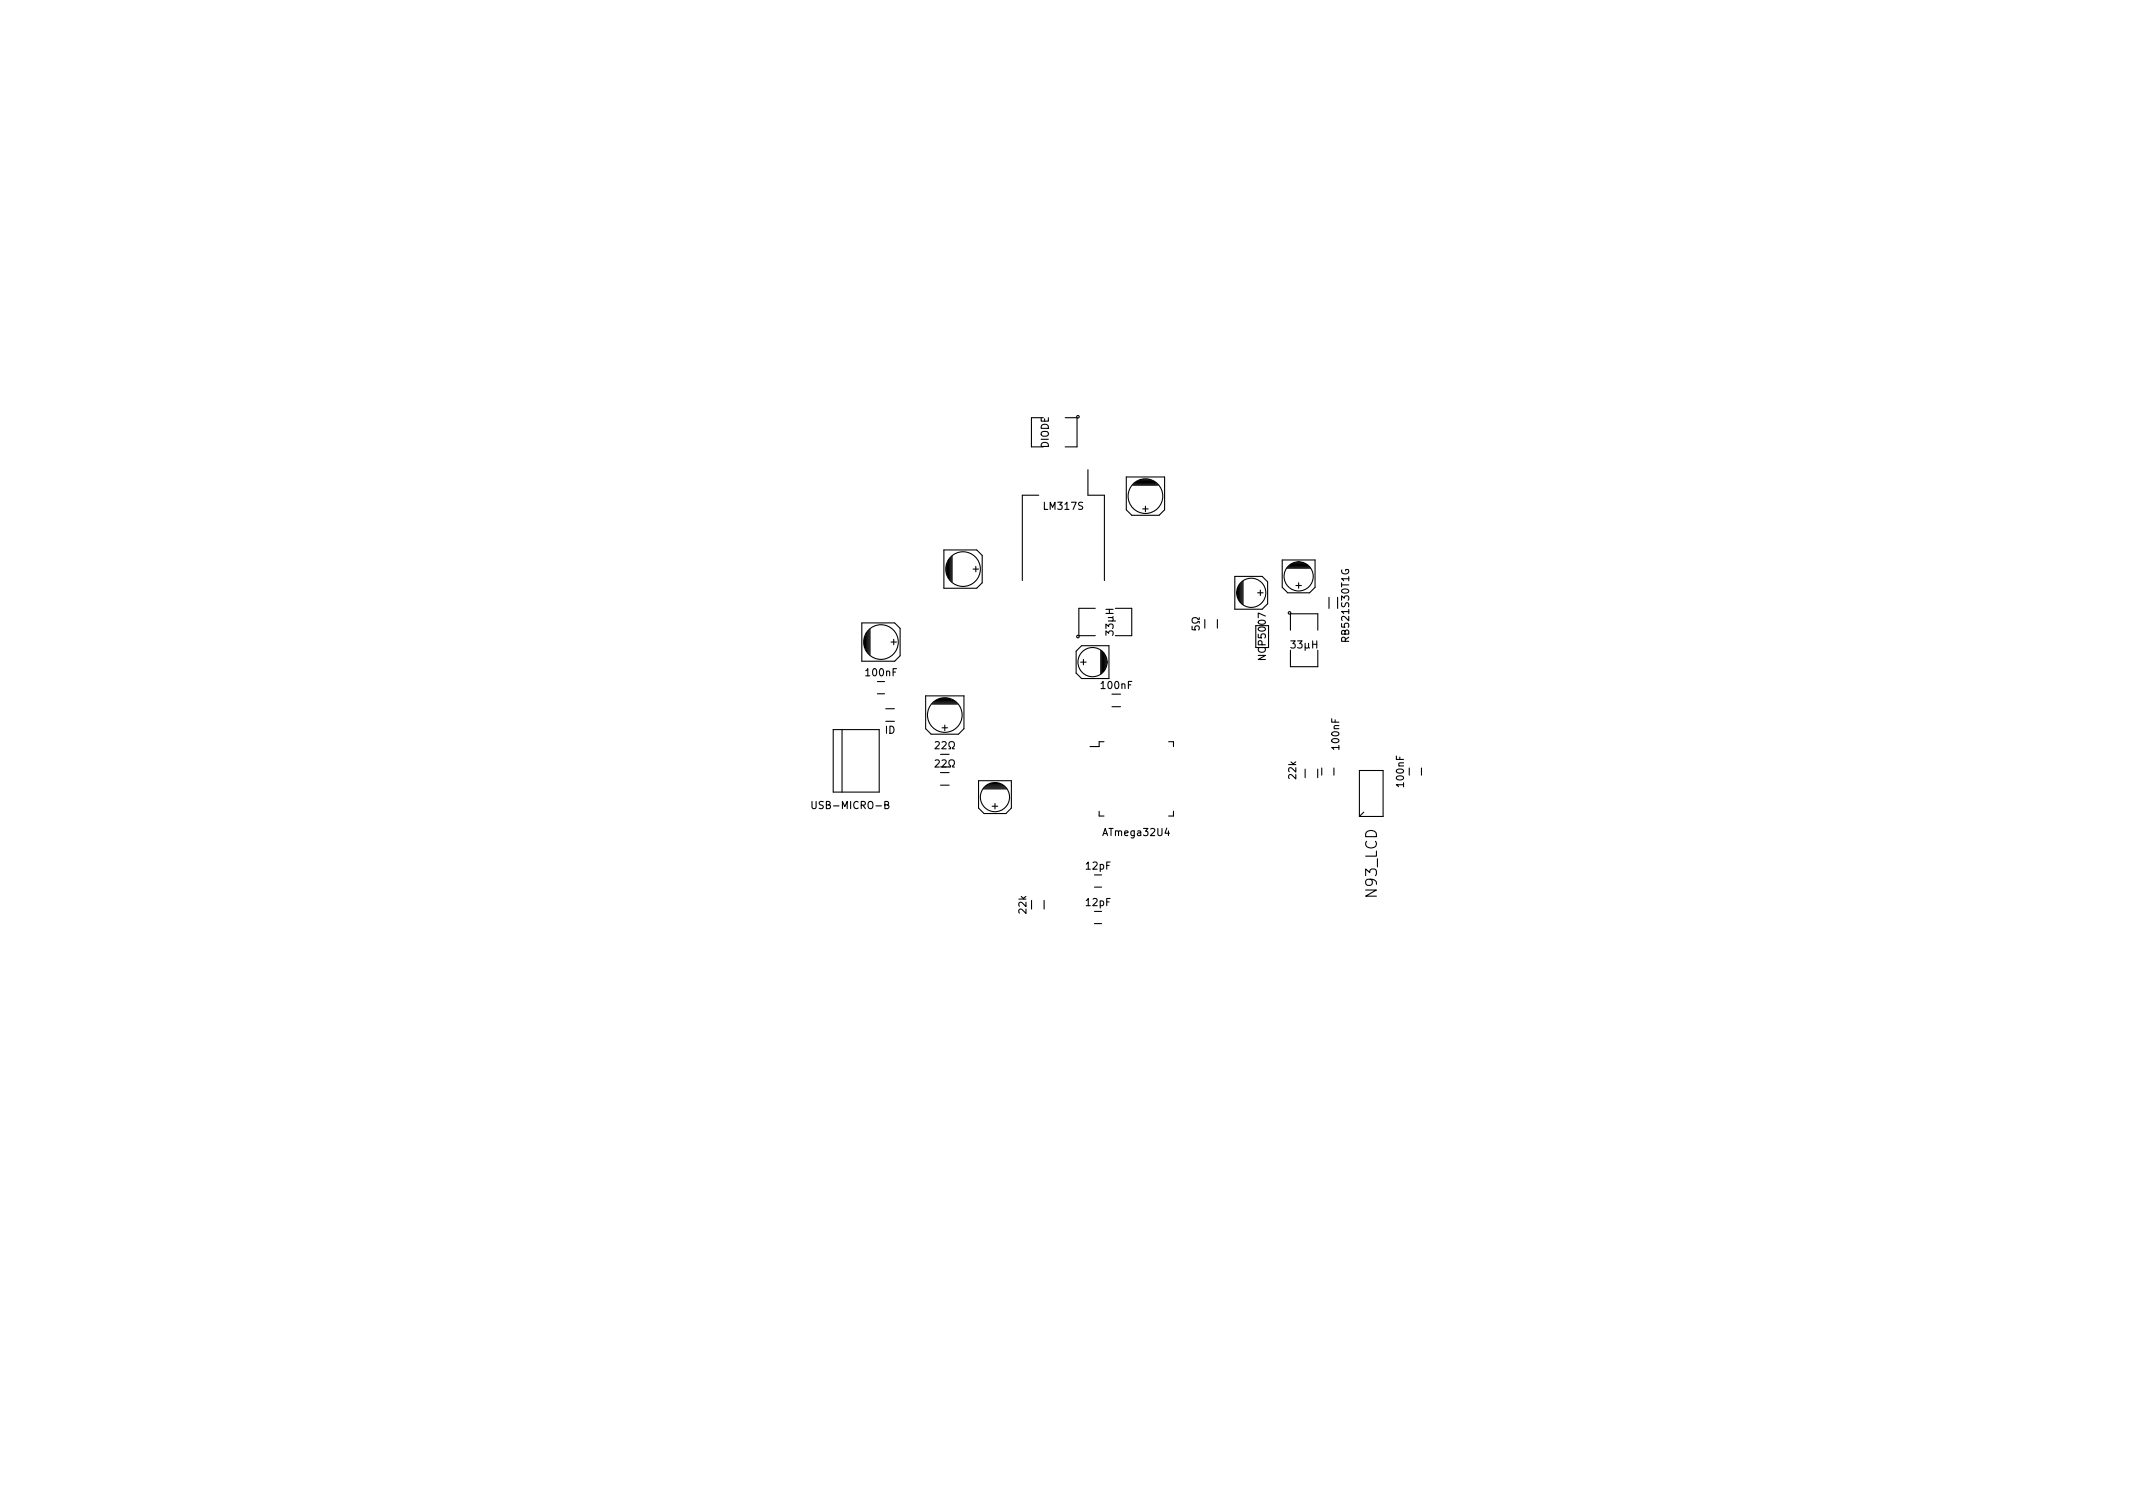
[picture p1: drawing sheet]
<svg xmlns="http://www.w3.org/2000/svg" width="297mm" height="210mm" viewBox="0 0 297 210" stroke-linecap="round" stroke-linejoin="round" font-family="sans-serif">
<defs><g id="words">
<text font-size="2.1" x="191.7" y="124.9" transform="rotate(-90 191.7 124.9)">N93_LCD</text>
<g font-size="1.4">
<text x="146" y="62.4" transform="rotate(-90 146 62.4)">DIODE</text>
<text x="145.5" y="71">LM317S</text>
<text x="155.1" y="88.3" transform="rotate(-90 155.1 88.3)">33µH</text>
<text x="187.9" y="89.1" transform="rotate(-90 187.9 89.1)">RB521S30T1G</text>
<text x="120.7" y="94.2">100nF</text>
<text x="153.4" y="95.9">100nF</text>
<text x="176.3" y="91.7" transform="rotate(-90 176.3 91.7)">NCP5007</text>
<text x="179.9" y="90.3">33µH</text>
<text x="123.3" y="102.2">ID</text>
<text x="130.8" y="106.9">22</text>
<text x="186.5" y="104.3" transform="rotate(-90 186.5 104.3)">100nF</text>
<text x="113.7" y="112.6">USB-MICRO-B</text>
<text x="180.5" y="108.4" transform="rotate(-90 180.5 108.4)">22k</text>
<text x="195.5" y="109.4" transform="rotate(-90 195.5 109.4)">100nF</text>
<text x="153.8" y="116.4">ATmega32U4</text>
<text x="151.3" y="121.1">12pF</text>
<text x="142.9" y="127.1" transform="rotate(-90 142.9 127.1)">22k</text>
<text x="151.3" y="126.2">12pF</text>
</g>
</g></defs>
<g fill="none" stroke="#000" stroke-width=".15">
<path d="M145.3 58.2h-1.7v4h1.7M148.3 58.2h1.7v4h-1.7M131.4 76.6h4.6l.8 .7v3.8l-.8 .8h-4.6zM131.8 78.6v1.4M132 78.4v1.7M132.1 78v2.5M132.2 77.8v2.8M132.3 77.7v3.1M132.5 77.6v3.3M132.6 77.5v3.5M135.5 79.2h.8M135.9 78.9v.7"/>
<path d="M144.7 69h-2.3v11.8M151.5 69h2.3v11.8M151.5 65.4v3.5M156.8 66.4h5.4v4.6l-.8 .7h-3.8l-.8-.7zM157.7 67.6h3.6M157.9 67.4h3.3M158 67.3h3M158.1 67.2h2.8M158.2 67.1h2.6M158.6 66.9h1.8M158.7 66.8h1.4M159.1 70.9h.8"/>
<path d="M159.5 70.5v.7M178.6 78h4.5v3.8l-.7 .7h-3.1l-.7-.7zM179.2 79.1h3.3M179.3 79h3.1M179.5 78.9h2.7M179.6 78.7h2.5M179.7 78.6h2.3M180 78.5h1.7M180.2 78.4h1.3M180.7 78.2h.3M120 86.7h4.6l.7 .8v3.8l-.7 .8h-4.6zM120.4 88.8v1.4"/>
<path d="M120.5 88.5v1.8M120.6 88.1v2.6M120.8 88v2.8M120.9 87.9v3M121 87.8v3.3M121.2 87.6v3.6M122.2 96.6h1M122.2 94.9h1M123.4 98.7h1.2M124.1 89.4h.7M124.5 89v.8M128.9 96.9h5.3v4.6l-.7 .7h-3.8l-.8-.7z"/>
<path d="M129.8 98h3.5M129.9 97.9h3.3M130 97.8h3.1M130.2 97.7h2.8M130.3 97.5h2.5M130.7 97.4h1.8M130.8 97.3h1.4M150.5 92.2h.8M150.6 89.9h3.8v4.6h-3.8l-.7-.8v-3zM150.9 91.8v.8M152.5 84.7h-2.3v3.8h2.3M153.3 90.5v3.3"/>
<path d="M153.4 90.7v3M153.5 90.8v2.8M153.7 90.9v2.6M153.8 91.1v2.2M153.9 91.3v1.8M154.1 91.6v1.2M154.2 92.1v.2M154.8 96.7h1.2M154.8 98.4h1.2M155.3 84.7h2.3v3.8h-2.3M166 87.2v.5h.5l-.1-.1v-.4l.2-.1 .3 .1 .1 .1-.1 .4M167 86v.2h-.2a.43 .43 0 0 0-.6-.2 .43 .43 0 0 0-.1 .6 .46 .46 0 0 0 .7-.1h.2v.3"/>
<path d="M167.8 86.3v1.2M169.5 86.3v1.2M172 80.3h3.8l.7 .7v3.1l-.7 .7h-3.8zM172.2 82.4v.3M172.3 81.9v1.3M172.5 81.7v1.7M172.6 81.4v2.3M172.7 81.3v2.5M172.8 81.1v2.8M173 81v3.1M173.1 80.9v3.3M174.9 87.1v3.1"/>
<path d="M175.1 82.5h.8M175.5 82.2v.7M176.7 87.1v3.1M179.7 87.8v-2.3h3.8v2.3M179.7 90.5v2.3h3.8v-2.3M180.5 81.5h.7M180.8 81.1v.8M185.1 83.2v1.5M186.3 83.2v1.5M113.1 111.6v.8l.2 .2h.2l.2-.2v-.8M116 101.6h6.4v8.7h-6.4zM117.3 101.6v8.7"/>
<path d="M123.2 112.1l.4-.1 .1-.1v-.2l-.5-.1v1h.4l.1-.1 .1-.2-.2-.2M123.4 100.4h1.2M130.2 103.4l.4-.1 .2 .3-.6 .7h.6M130.2 105.9l.4-.1 .2 .3-.6 .7h.6M131 105h1.2M131 107.6h1.2M131 109.3h1.2M131.2 103.4l.4-.1 .2 .3-.7 .7h.7M131.2 101.3h.8M131.6 101v.7M132.1 104.3h.3v-.2a.43 .43 0 0 1-.2-.6 .43 .43 0 0 1 .6-.2 .46 .46 0 0 1-.1 .8v.2h.2M132.1 106.8h.3v-.2a.43 .43 0 0 1-.2-.6 .43 .43 0 0 1 .6-.1 .46 .46 0 0 1-.1 .7v.2h.2"/>
<path d="M136.3 108.7h4.5v3.8l-.7 .8h-3.1l-.7-.8zM136.9 109.8h3.3M137 109.7h3.1M137.2 109.6h2.8M137.3 109.5h2.5M137.4 109.3h2.3M137.7 109.2h1.7M137.9 109.1h1.3M138.2 112.3h.7M138.4 109h.3M138.6 111.9v.7M153.1 113v.6h.6"/>
<path d="M153.7 103.3h-.6v.7h-1.3M162.7 103.3h.7v.7M163.4 113v.6h-.7M181.8 107.1v1.2M183.5 107.1v1.2M184.1 106.9v1M185.8 106.9v1M189.3 107.3h3.3v6.4h-3.3zM189.9 113.1l-.6 .6M196.3 106.9v1M198 106.9v1M143.7 125.4v1.2"/>
<path d="M145.4 125.4v1.2M152.4 128.6h1M152.4 123.5h1"/>
<circle cx="150.1" cy="58" r=".18"/>
<circle cx="134.1" cy="79.2" r="2.41"/>
<circle cx="159.5" cy="69.1" r="2.41"/>
<circle cx="122.7" cy="89.4" r="2.41"/>
<circle cx="131.6" cy="99.6" r="2.41"/>
<circle cx="150.1" cy="88.6" r=".18"/>
<circle cx="152.1" cy="92.2" r="2.03"/>
<circle cx="174.2" cy="82.5" r="2.03"/>
<circle cx="179.6" cy="85.3" r=".18"/>
<circle cx="180.8" cy="80.3" r="2.03"/>
<circle cx="138.6" cy="111" r="2.03"/>
</g>
<use href="#words"/>
</svg>
